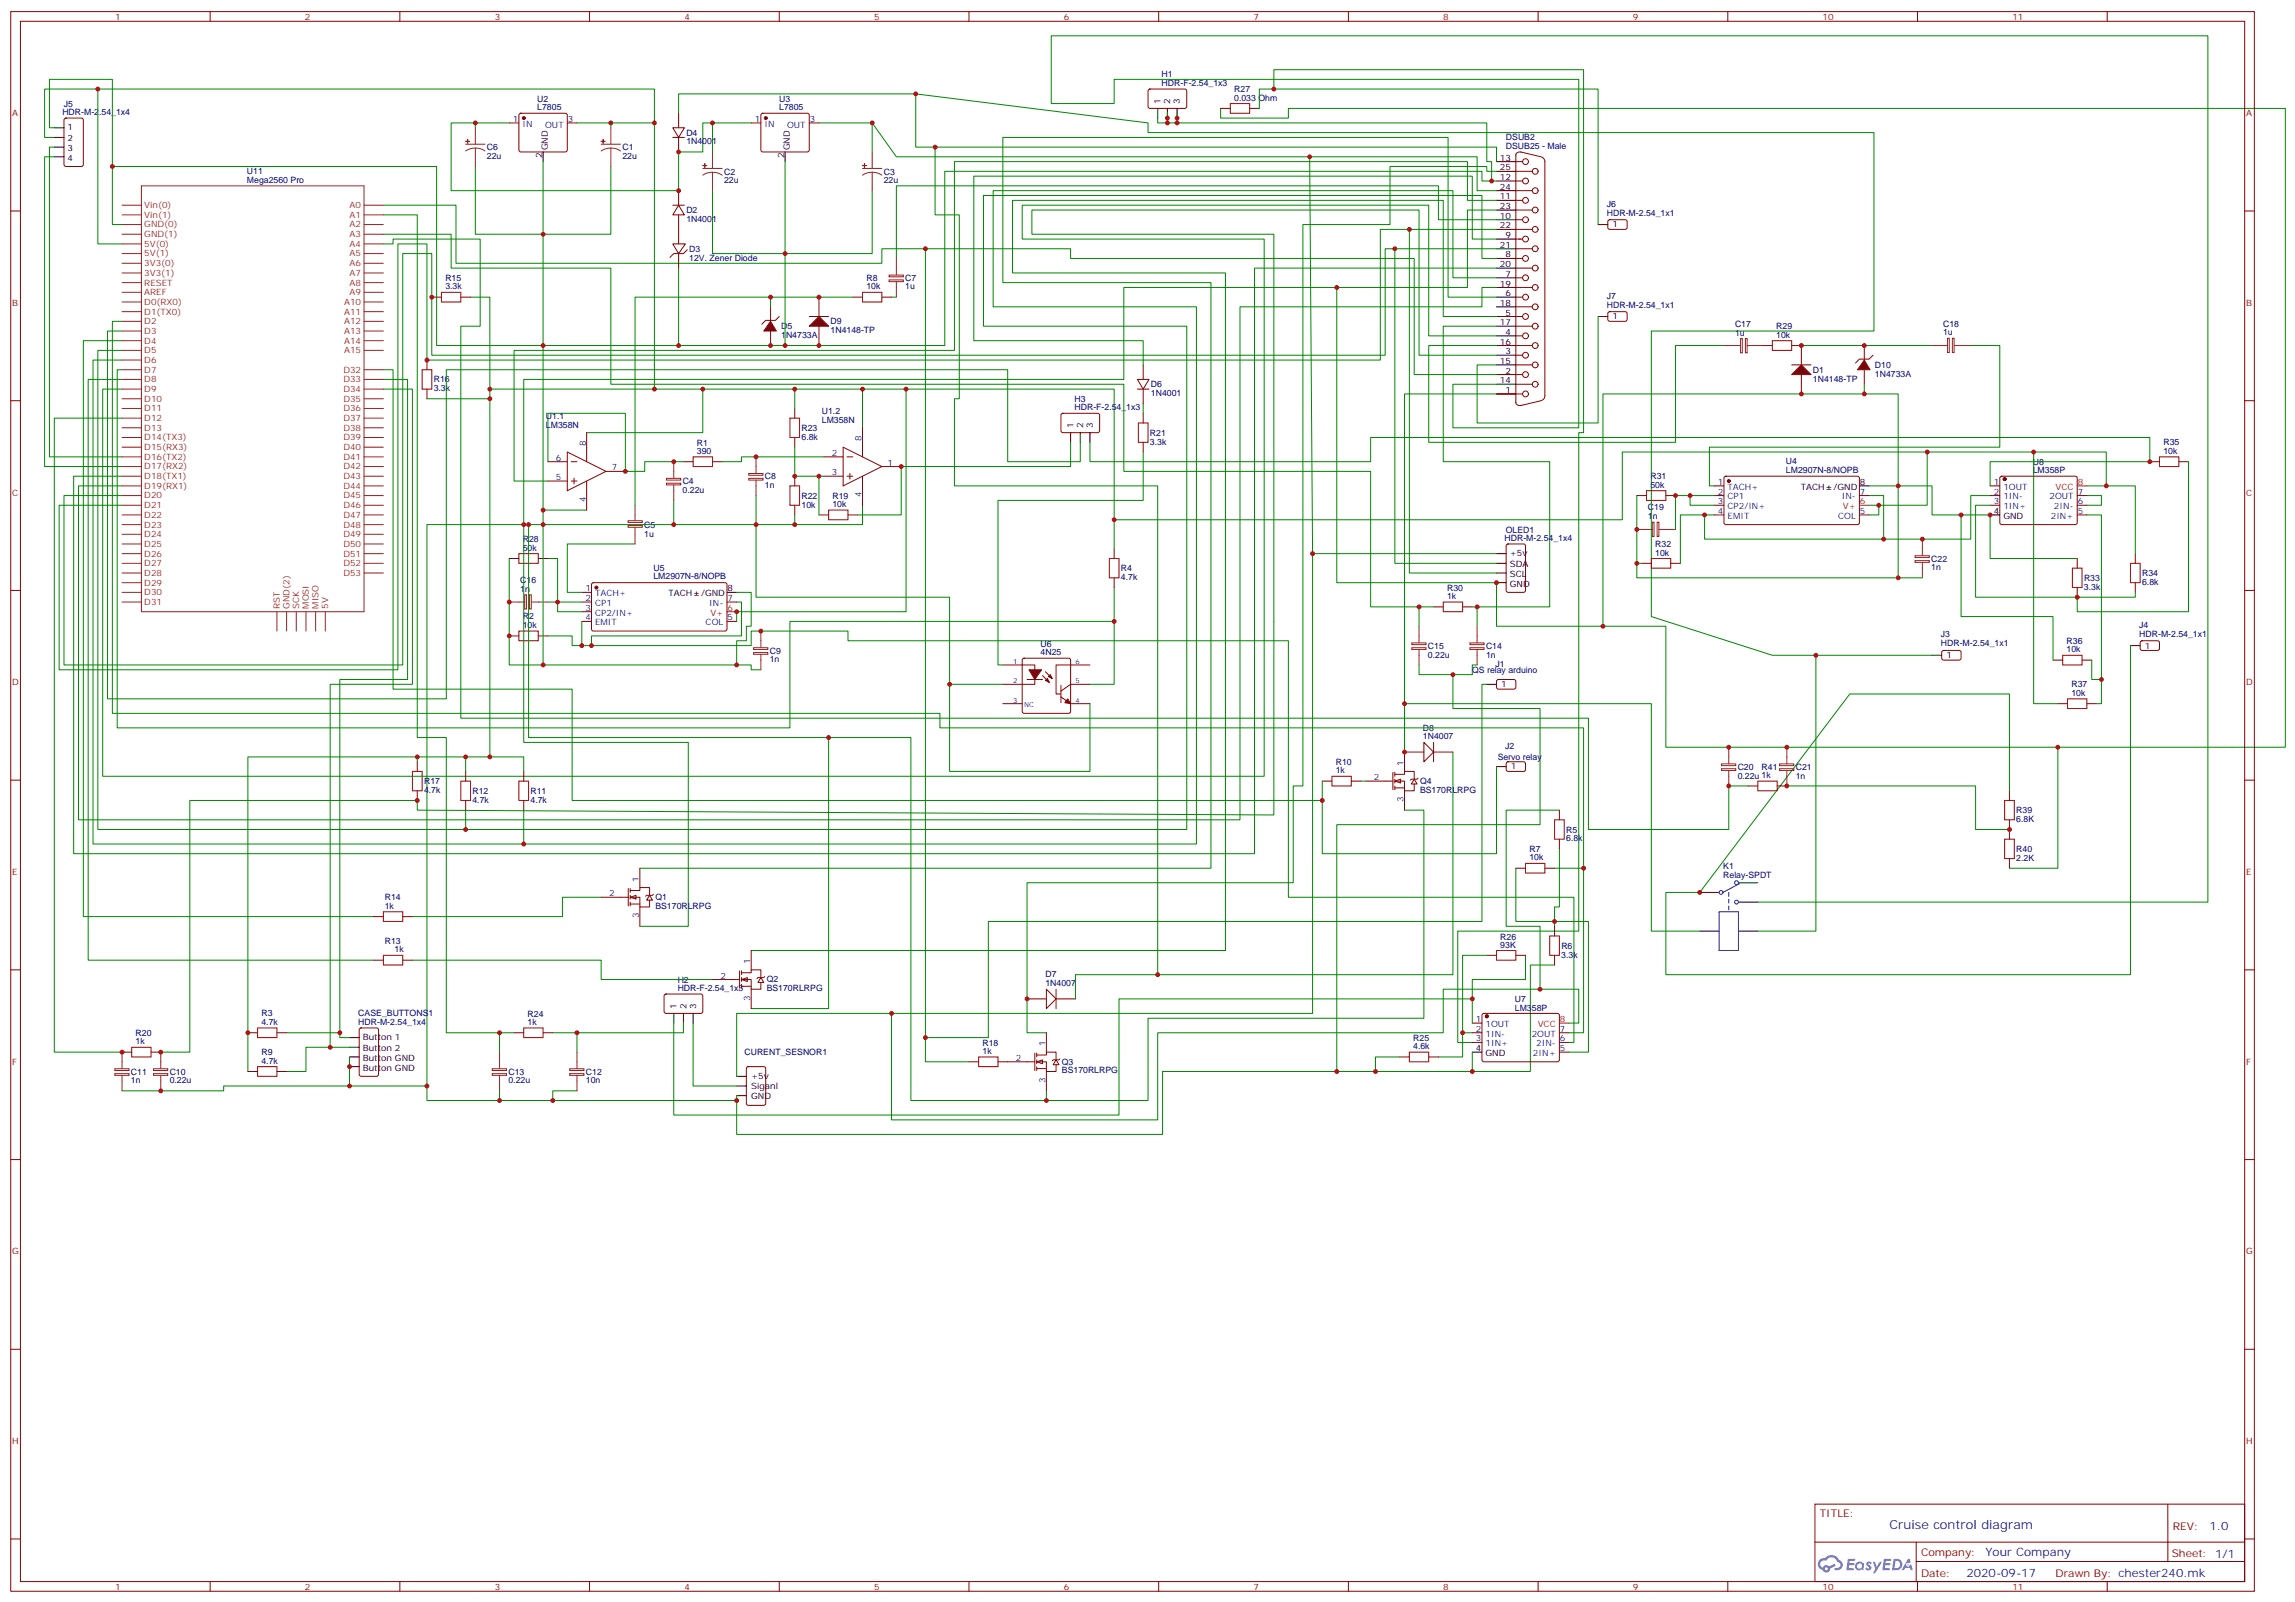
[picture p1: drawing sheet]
<svg xmlns="http://www.w3.org/2000/svg" width="836mm" height="584mm" viewBox="0 0 836 584" stroke-linecap="round" stroke-linejoin="round" font-family="sans-serif">
<defs><g id="words">
<text font-size="4.6" fill="#00f" x="688.7" y="557.4">Cruise control diagram</text>
<g font-size="4.2" fill="#00f">
<text x="805.3" y="557.5">1.0</text>
<text x="723.7" y="567">Your Company</text>
<text x="716.7" y="574.8">2020-09-17</text>
</g>
<g font-size="3.9" fill="#800">
<text x="663.3" y="552.8">TITLE:</text>
<text x="791.9" y="557.5">REV:</text>
<text x="700.2" y="567">Company:</text>
<text x="791.5" y="567.6">Sheet: 1/1</text>
<text x="700.2" y="574.7">Date:</text>
<text x="749.2" y="574.8">Drawn By: chester240.mk</text>
</g>
<g font-size="3.2" fill="#800">
<text x="42" y="7.2">1</text>
<text x="111.2" y="7.2">2</text>
<text x="180.3" y="7.2">3</text>
<text x="249.4" y="7.2">4</text>
<text x="318.6" y="7.2">5</text>
<text x="387.7" y="7.2">6</text>
<text x="456.9" y="7.2">7</text>
<text x="526" y="7.2">8</text>
<text x="595.2" y="7.2">9</text>
<text x="664.3" y="7.2">10</text>
<text x="733.5" y="7.2">11</text>
<text x="4.4" y="42.3">A</text>
<text x="818.7" y="42.3">A</text>
<text x="4.4" y="111.5">B</text>
<text x="818.7" y="111.5">B</text>
<text x="4.4" y="180.6">C</text>
<text x="818.7" y="180.6">C</text>
<text x="4.4" y="249.8">D</text>
<text x="818.7" y="249.8">D</text>
<text x="4.4" y="318.9">E</text>
<text x="818.7" y="318.9">E</text>
<text x="4.4" y="388.1">F</text>
<text x="818.7" y="388.1">F</text>
<text x="4.4" y="457.2">G</text>
<text x="818.7" y="457.2">G</text>
<text x="4.4" y="526.3">H</text>
<text x="818.7" y="526.3">H</text>
<text x="42" y="579.4">1</text>
<text x="111.2" y="579.4">2</text>
<text x="180.3" y="579.4">3</text>
<text x="249.4" y="579.4">4</text>
<text x="318.6" y="579.4">5</text>
<text x="387.7" y="579.4">6</text>
<text x="456.9" y="579.4">7</text>
<text x="526" y="579.4">8</text>
<text x="595.2" y="579.4">9</text>
<text x="664.3" y="579.4">10</text>
<text x="733.5" y="579.4">11</text>
</g>
<g font-size="3.2" fill="#000080">
<text x="423.4" y="28.2">H1</text>
<text x="423.4" y="31.4">HDR-F-2.54_1x3</text>
<text x="449.8" y="33.5">R27</text>
<text x="22.7" y="42">HDR-M-2.54_1x4</text>
<text x="23.2" y="39">J5</text>
<text x="195.8" y="40.2">L7805</text>
<text x="195.8" y="37">U2</text>
<text x="284" y="40.2">L7805</text>
<text x="284" y="37">U3</text>
<text x="449.8" y="36.7">0.033 Ohm</text>
<text x="250.2" y="52.6">1N4001</text>
<text x="250.2" y="49.4">D4</text>
<text x="548.9" y="51.2">DSUB2</text>
<text x="177.5" y="57.9">22u</text>
<text x="177.5" y="54.8">C6</text>
<text x="226.9" y="57.9">22u</text>
<text x="226.9" y="54.8">C1</text>
<text x="548.9" y="54.3">DSUB25 - Male</text>
<text x="90" y="63.5">U11</text>
<text x="263.9" y="63.6">C2</text>
<text x="322.1" y="63.6">C3</text>
<text x="90" y="66.7">Mega2560 Pro</text>
<text x="263.9" y="66.7">22u</text>
<text x="322.1" y="66.7">22u</text>
<text x="250.2" y="77.8">D2</text>
<text x="585.7" y="75.3">J6</text>
<text x="250.2" y="80.8">1N4001</text>
<text x="585.7" y="78.6">HDR-M-2.54_1x1</text>
<text x="251.2" y="94.9">12V. Zener Diode</text>
<text x="251.2" y="91.9">D3</text>
<text x="162.3" y="105.5">3.3k</text>
<text x="162.3" y="102.3">R15</text>
<text x="315.8" y="105.5">10k</text>
<text x="315.8" y="102.3">R8</text>
<text x="330" y="105.5">1u</text>
<text x="330" y="102.3">C7</text>
<text x="585.7" y="112.1">HDR-M-2.54_1x1</text>
<text x="585.7" y="108.9">J7</text>
<text x="302.7" y="118.3">D9</text>
<text x="632.4" y="119.2">C17</text>
<text x="647.4" y="119.9">R29</text>
<text x="708.2" y="119.1">C18</text>
<text x="284.7" y="123.2">1N4733A</text>
<text x="284.7" y="120">D5</text>
<text x="302.7" y="121.5">1N4148-TP</text>
<text x="632.4" y="122.3">1u</text>
<text x="647.4" y="123.1">10k</text>
<text x="708.2" y="122.2">1u</text>
<text x="660.8" y="135.9">D1</text>
<text x="683.4" y="137.4">1N4733A</text>
<text x="683.4" y="134.1">D10</text>
<text x="158.1" y="142.5">3.3k</text>
<text x="158.1" y="139.3">R16</text>
<text x="419.5" y="141.1">D6</text>
<text x="660.8" y="139.1">1N4148-TP</text>
<text x="391.6" y="149.6">HDR-F-2.54_1x3</text>
<text x="391.6" y="146.4">H3</text>
<text x="419.5" y="144.3">1N4001</text>
<text x="199" y="155.9">LM358N</text>
<text x="199" y="152.8">U1.1</text>
<text x="299.5" y="154.2">LM358N</text>
<text x="299.5" y="151">U1.2</text>
<text x="292.1" y="160.3">6.8k</text>
<text x="292.1" y="157.1">R23</text>
<text x="419.1" y="158.8">R21</text>
<text x="254" y="165.5">390</text>
<text x="254" y="162.5">R1</text>
<text x="419.1" y="162">3.3k</text>
<text x="788.5" y="165.5">10k</text>
<text x="788.5" y="162.2">R35</text>
<text x="650.9" y="172.4">LM2907N-8/NOPB</text>
<text x="650.9" y="169.2">U4</text>
<text x="740.9" y="172.5">LM358P</text>
<text x="740.9" y="169.3">U8</text>
<text x="248.8" y="179.7">0.22u</text>
<text x="248.8" y="176.5">C4</text>
<text x="278.8" y="177.9">1n</text>
<text x="278.8" y="174.7">C8</text>
<text x="601.5" y="177.8">50k</text>
<text x="601.5" y="174.6">R31</text>
<text x="292.1" y="185">10k</text>
<text x="292.1" y="181.8">R22</text>
<text x="303.4" y="184.9">10k</text>
<text x="303.4" y="181.9">R19</text>
<text x="600.6" y="189.3">1n</text>
<text x="600.6" y="186">C19</text>
<text x="190.5" y="197.6">R28</text>
<text x="234.8" y="195.6">1u</text>
<text x="234.8" y="192.3">C5</text>
<text x="548.4" y="197.2">HDR-M-2.54_1x4</text>
<text x="548.8" y="194.3">OLED1</text>
<text x="190.5" y="200.7">50k</text>
<text x="603.3" y="202.5">10k</text>
<text x="603.3" y="199.3">R32</text>
<text x="238.2" y="208">U5</text>
<text x="408.6" y="208.3">R4</text>
<text x="703.9" y="207.9">1n</text>
<text x="703.9" y="204.7">C22</text>
<text x="780.7" y="210">R34</text>
<text x="189.6" y="215.7">1n</text>
<text x="189.6" y="212.5">C16</text>
<text x="238.2" y="211.2">LM2907N-8/NOPB</text>
<text x="408.6" y="211.4">4.7k</text>
<text x="527.4" y="215.4">R30</text>
<text x="759.6" y="215">3.3k</text>
<text x="759.6" y="211.7">R33</text>
<text x="780.7" y="213.2">6.8k</text>
<text x="527.4" y="218.4">1k</text>
<text x="190.5" y="225.8">R2</text>
<text x="190.5" y="229">10k</text>
<text x="707.4" y="232.3">J3</text>
<text x="779.7" y="232">HDR-M-2.54_1x1</text>
<text x="779.7" y="228.8">J4</text>
<text x="280.6" y="238.2">C9</text>
<text x="379.3" y="238.8">4N25</text>
<text x="379.3" y="235.8">U6</text>
<text x="520.5" y="239.7">0.22u</text>
<text x="520.5" y="236.4">C15</text>
<text x="541.6" y="239.7">1n</text>
<text x="541.6" y="236.4">C14</text>
<text x="707.4" y="235.6">HDR-M-2.54_1x1</text>
<text x="753.2" y="237.8">10k</text>
<text x="753.2" y="234.6">R36</text>
<text x="280.6" y="241.4">1n</text>
<text x="536.6" y="245.3">QS relay arduino</text>
<text x="545.1" y="243.1">J1</text>
<text x="755" y="250.4">R37</text>
<text x="755" y="253.6">10k</text>
<text x="518.6" y="269.5">1N4007</text>
<text x="518.6" y="266.3">D8</text>
<text x="548.6" y="273">J2</text>
<text x="486.9" y="281.9">1k</text>
<text x="486.9" y="278.9">R10</text>
<text x="545.9" y="277">Servo relay</text>
<text x="633.3" y="280.5">C20</text>
<text x="642.1" y="280.7">R41</text>
<text x="654.5" y="280.5">C21</text>
<text x="154.6" y="285.9">R17</text>
<text x="517.6" y="285.7">Q4</text>
<text x="633.3" y="283.8">0.22u 1k</text>
<text x="654.5" y="283.8">1n</text>
<text x="154.6" y="289">4.7k</text>
<text x="172.2" y="292.5">4.7k</text>
<text x="172.2" y="289.4">R12</text>
<text x="193.4" y="292.5">4.7k</text>
<text x="193.4" y="289.4">R11</text>
<text x="517.6" y="288.9">BS170RLRPG</text>
<text x="734.9" y="299.6">6.8K</text>
<text x="734.9" y="296.5">R39</text>
<text x="570.8" y="303.5">R5</text>
<text x="557.4" y="310.4">R7</text>
<text x="570.8" y="306.7">6.8k</text>
<text x="734.9" y="310.6">R40</text>
<text x="557.4" y="313.6">10k</text>
<text x="628.1" y="316.8">K1</text>
<text x="734.9" y="313.7">2.2K</text>
<text x="628.1" y="320">Relay-SPDT</text>
<text x="140.2" y="328.1">R14</text>
<text x="238.9" y="328.1">Q1</text>
<text x="140.2" y="331.3">1k</text>
<text x="238.9" y="331.3">BS170RLRPG</text>
<text x="140.2" y="344">R13</text>
<text x="143.8" y="347.1">1k</text>
<text x="546.8" y="345.4">93K</text>
<text x="546.8" y="342.4">R26</text>
<text x="569.1" y="345.8">R6</text>
<text x="569.1" y="349">3.3k</text>
<text x="247" y="358.1">H2</text>
<text x="279.4" y="358.1">Q2</text>
<text x="381" y="359.5">1N4007</text>
<text x="381" y="356.3">D7</text>
<text x="247" y="361.2">HDR-F-2.54_1x3</text>
<text x="279.4" y="361.2">BS170RLRPG</text>
<text x="552.1" y="365.1">U7</text>
<text x="95.3" y="370.4">R3</text>
<text x="130.6" y="370.4">CASE_BUTTONS1</text>
<text x="192.3" y="370.7">R24</text>
<text x="552.1" y="368.3">LM358P</text>
<text x="49.4" y="377.7">R20</text>
<text x="95.3" y="373.6">4.7k</text>
<text x="130.6" y="373.6">HDR-M-2.54_1x4</text>
<text x="192.3" y="373.6">1k</text>
<text x="49.4" y="380.6">1k</text>
<text x="358.1" y="381.2">R18</text>
<text x="515.1" y="382.4">4.6k</text>
<text x="515.1" y="379.5">R25</text>
<text x="95.3" y="387.7">4.7k</text>
<text x="95.3" y="384.5">R9</text>
<text x="271.3" y="384.5">CURENT_SESNOR1</text>
<text x="358.1" y="384.2">1k</text>
<text x="387" y="388.1">Q3</text>
<text x="47.7" y="394.9">1n</text>
<text x="47.7" y="391.7">C11</text>
<text x="61.8" y="394.9">0.22u</text>
<text x="61.8" y="391.7">C10</text>
<text x="185.3" y="394.9">0.22u</text>
<text x="185.3" y="391.7">C13</text>
<text x="213.5" y="394.9">10n</text>
<text x="213.5" y="391.7">C12</text>
<text x="387" y="391.2">BS170RLRPG</text>
</g>
<g font-size="3.2">
<text x="423" y="37.7" transform="rotate(-90 423 37.7)">1</text>
<text x="426.5" y="37.7" transform="rotate(-90 426.5 37.7)">2</text>
<text x="430.1" y="37.7" transform="rotate(-90 430.1 37.7)">3</text>
<text x="24.6" y="47.3">1</text>
<text x="24.6" y="51.5">2</text>
<text x="24.6" y="55">3</text>
<text x="24.6" y="58.6">4</text>
<text x="197.6" y="57.6" transform="rotate(-90 197.6 57.6)">2</text>
<text x="199.7" y="54.8" transform="rotate(-90 199.7 54.8)">GND</text>
<text x="285.8" y="57.6" transform="rotate(-90 285.8 57.6)">2</text>
<text x="287.9" y="54.8" transform="rotate(-90 287.9 54.8)">GND</text>
<text x="546.7" y="58.6">13</text>
<text x="546.7" y="65.6">12</text>
<text x="546.7" y="62.1">25</text>
<text x="546.7" y="69.1">24</text>
<text x="546.7" y="72.7">11</text>
<text x="546.7" y="76.2">23</text>
<text x="546.7" y="79.7">10</text>
<text x="546.7" y="83.3">22</text>
<text x="587.8" y="82.9">1</text>
<text x="548.7" y="86.8">9</text>
<text x="546.7" y="90.3">21</text>
<text x="548.7" y="93.8">8</text>
<text x="546.7" y="97.4">20</text>
<text x="548.7" y="100.9">7</text>
<text x="546.7" y="104.4">19</text>
<text x="548.7" y="107.9">6</text>
<text x="546.7" y="111.5">18</text>
<text x="546.7" y="118.5">17</text>
<text x="548.7" y="115">5</text>
<text x="587.8" y="116.4">1</text>
<text x="546.7" y="125.6">16</text>
<text x="548.7" y="122.1">4</text>
<text x="548.7" y="129.1">3</text>
<text x="546.7" y="132.6">15</text>
<text x="548.7" y="136.2">2</text>
<text x="546.7" y="139.7">14</text>
<text x="548.7" y="143.2">1</text>
<text x="391.3" y="155.9" transform="rotate(-90 391.3 155.9)">1</text>
<text x="394.8" y="155.9" transform="rotate(-90 394.8 155.9)">2</text>
<text x="398.3" y="155.9" transform="rotate(-90 398.3 155.9)">3</text>
<text x="656.4" y="178.5">TACH</text>
<text x="668.3" y="178.5">/GND</text>
<text x="677.9" y="176.7">8</text>
<text x="726.7" y="187.3">4</text>
<text x="730.2" y="189.1">GND</text>
<text x="550.3" y="202.5">+5v</text>
<text x="550.3" y="206.7">SDA</text>
<text x="265.1" y="215.5">8</text>
<text x="550.3" y="210.3">SCL</text>
<text x="550.3" y="213.8">GND</text>
<text x="243.6" y="217.3">TACH</text>
<text x="255.5" y="217.3">/GND</text>
<text x="709.5" y="239.9">1</text>
<text x="781.8" y="236.4">1</text>
<text x="547.2" y="250.5">1</text>
<text x="550.7" y="280.5">1</text>
<text x="246.6" y="367.6" transform="rotate(-90 246.6 367.6)">1</text>
<text x="250.2" y="367.6" transform="rotate(-90 250.2 367.6)">2</text>
<text x="253.7" y="367.6" transform="rotate(-90 253.7 367.6)">3</text>
<text x="132.2" y="378.9">Button 1</text>
<text x="132.2" y="383.1">Button 2</text>
<text x="537.9" y="383.1">4</text>
<text x="132.2" y="386.6">Button GND</text>
<text x="541.4" y="384.9">GND</text>
<text x="132.2" y="390.2">Button GND</text>
<text x="273.8" y="393.3">+5v</text>
<text x="273.8" y="400.4">GND</text>
<text x="273.8" y="396.9">Siganl</text>
</g>
<g font-size="3.2" fill="#00f">
<text x="186.9" y="44.4">1</text>
<text x="190.4" y="46.2">IN</text>
<text x="198.7" y="46.6">OUT</text>
<text x="206.9" y="44.4">3</text>
<text x="275.1" y="44.4">1</text>
<text x="278.6" y="46.2">IN</text>
<text x="286.9" y="46.6">OUT</text>
<text x="295.1" y="44.4">3</text>
<text x="314" y="160.9" transform="rotate(-90 314 160.9)">8</text>
<text x="202.6" y="167.9">6</text>
<text x="213.5" y="162.6" transform="rotate(-90 213.5 162.6)">8</text>
<text x="303.2" y="166.2">2</text>
<text x="223" y="171.4">7</text>
<text x="303.2" y="173.2">3</text>
<text x="323.5" y="169.7">1</text>
<text x="202.6" y="175">5</text>
<text x="626.1" y="176.7">1</text>
<text x="629.6" y="178.5">TACH+</text>
<text x="726.7" y="176.7">1</text>
<text x="730.2" y="178.5">1OUT</text>
<text x="213.5" y="183" transform="rotate(-90 213.5 183)">4</text>
<text x="314" y="181.2" transform="rotate(-90 314 181.2)">4</text>
<text x="626.1" y="180.3">2</text>
<text x="626.1" y="183.8">3</text>
<text x="629.6" y="182">CP1</text>
<text x="629.6" y="185.6">CP2/IN+</text>
<text x="671.3" y="182">IN-</text>
<text x="677.9" y="180.3">7</text>
<text x="726.7" y="180.3">2</text>
<text x="726.7" y="183.8">3</text>
<text x="730.2" y="182">1IN-</text>
<text x="730.2" y="185.6">1IN+</text>
<text x="747" y="182">2OUT</text>
<text x="748.6" y="185.6">2IN-</text>
<text x="757.3" y="183.8">6</text>
<text x="757.3" y="180.3">7</text>
<text x="626.1" y="187.3">4</text>
<text x="629.6" y="189.1">EMIT</text>
<text x="669.9" y="189.1">COL</text>
<text x="677.9" y="187.3">5</text>
<text x="747.5" y="189.1">2IN+</text>
<text x="757.3" y="187.3">5</text>
<text x="213.4" y="215.5">1</text>
<text x="213.4" y="219.1">2</text>
<text x="216.9" y="217.3">TACH+</text>
<text x="216.9" y="220.8">CP1</text>
<text x="258.5" y="220.8">IN-</text>
<text x="265.1" y="219.1">7</text>
<text x="213.4" y="222.6">3</text>
<text x="213.4" y="226.1">4</text>
<text x="216.9" y="224.4">CP2/IN+</text>
<text x="216.9" y="227.9">EMIT</text>
<text x="257.2" y="227.9">COL</text>
<text x="265.1" y="226.1">5</text>
<text x="511.6" y="279" transform="rotate(-90 511.6 279)">1</text>
<text x="500.7" y="284.3">2</text>
<text x="511.6" y="292.4" transform="rotate(-90 511.6 292.4)">3</text>
<text x="232.9" y="321.4" transform="rotate(-90 232.9 321.4)">1</text>
<text x="222" y="326.7">2</text>
<text x="232.9" y="334.7" transform="rotate(-90 232.9 334.7)">3</text>
<text x="273.4" y="351.4" transform="rotate(-90 273.4 351.4)">1</text>
<text x="262.6" y="356.7">2</text>
<text x="273.4" y="364.7" transform="rotate(-90 273.4 364.7)">3</text>
<text x="537.9" y="372.5">1</text>
<text x="537.9" y="376.1">2</text>
<text x="541.4" y="374.3">1OUT</text>
<text x="541.4" y="377.8">1IN-</text>
<text x="558.3" y="377.8">2OUT</text>
<text x="568.5" y="376.1">7</text>
<text x="381" y="381.4" transform="rotate(-90 381 381.4)">1</text>
<text x="537.9" y="379.6">3</text>
<text x="541.4" y="381.4">1IN+</text>
<text x="559.9" y="381.4">2IN-</text>
<text x="568.5" y="383.1">5</text>
<text x="568.5" y="379.6">6</text>
<text x="370.2" y="386.6">2</text>
<text x="558.7" y="384.9">2IN+</text>
<text x="381" y="394.7" transform="rotate(-90 381 394.7)">3</text>
</g>
<g font-size="3.2" fill="#8d2323">
<text x="52.6" y="75.8">Vin(0)</text>
<text x="127.4" y="75.8">A0</text>
<text x="52.6" y="82.9">GND(0)</text>
<text x="52.6" y="79.4">Vin(1)</text>
<text x="127.4" y="79.4">A1</text>
<text x="127.4" y="82.9">A2</text>
<text x="52.6" y="86.4">GND(1)</text>
<text x="52.6" y="90">5V(0)</text>
<text x="127.4" y="90">A4</text>
<text x="127.4" y="86.4">A3</text>
<text x="52.6" y="93.5">5V(1)</text>
<text x="127.4" y="93.5">A5</text>
<text x="52.6" y="97">3V3(0)</text>
<text x="52.6" y="100.5">3V3(1)</text>
<text x="127.4" y="100.5">A7</text>
<text x="127.4" y="97">A6</text>
<text x="52.6" y="104.1">RESET</text>
<text x="52.6" y="107.6">AREF</text>
<text x="127.4" y="104.1">A8</text>
<text x="127.4" y="107.6">A9</text>
<text x="52.6" y="111.1">D0(RX0)</text>
<text x="125.4" y="111.1">A10</text>
<text x="52.6" y="114.7">D1(TX0)</text>
<text x="52.6" y="118.2">D2</text>
<text x="125.4" y="114.7">A11</text>
<text x="125.4" y="118.2">A12</text>
<text x="52.6" y="125.2">D4</text>
<text x="52.6" y="121.7">D3</text>
<text x="125.4" y="125.2">A14</text>
<text x="125.4" y="121.7">A13</text>
<text x="52.6" y="128.8">D5</text>
<text x="125.4" y="128.8">A15</text>
<text x="52.6" y="132.3">D6</text>
<text x="52.6" y="135.8">D7</text>
<text x="125.1" y="135.8">D32</text>
<text x="52.6" y="142.9">D9</text>
<text x="52.6" y="139.3">D8</text>
<text x="125.1" y="142.9">D34</text>
<text x="125.1" y="139.3">D33</text>
<text x="52.6" y="146.4">D10</text>
<text x="52.6" y="149.9">D11</text>
<text x="125.1" y="149.9">D36</text>
<text x="125.1" y="146.4">D35</text>
<text x="52.6" y="153.5">D12</text>
<text x="125.1" y="153.5">D37</text>
<text x="52.6" y="157">D13</text>
<text x="52.6" y="160.5">D14(TX3)</text>
<text x="125.1" y="160.5">D39</text>
<text x="125.1" y="157">D38</text>
<text x="52.6" y="167.6">D16(TX2)</text>
<text x="52.6" y="164">D15(RX3)</text>
<text x="125.1" y="164">D40</text>
<text x="125.1" y="167.6">D41</text>
<text x="52.6" y="171.1">D17(RX2)</text>
<text x="125.1" y="171.1">D42</text>
<text x="52.6" y="174.6">D18(TX1)</text>
<text x="52.6" y="178.2">D19(RX1)</text>
<text x="125.1" y="174.6">D43</text>
<text x="125.1" y="178.2">D44</text>
<text x="52.6" y="185.2">D21</text>
<text x="52.6" y="181.7">D20</text>
<text x="125.1" y="185.2">D46</text>
<text x="125.1" y="181.7">D45</text>
<text x="52.6" y="188.7">D22</text>
<text x="125.1" y="188.7">D47</text>
<text x="52.6" y="195.8">D24</text>
<text x="52.6" y="192.3">D23</text>
<text x="125.1" y="192.3">D48</text>
<text x="125.1" y="195.8">D49</text>
<text x="52.6" y="202.8">D26</text>
<text x="52.6" y="199.3">D25</text>
<text x="125.1" y="202.8">D51</text>
<text x="125.1" y="199.3">D50</text>
<text x="52.6" y="206.4">D27</text>
<text x="52.6" y="209.9">D28</text>
<text x="125.1" y="206.4">D52</text>
<text x="125.1" y="209.9">D53</text>
<text x="52.6" y="213.4">D29</text>
<text x="52.6" y="217">D30</text>
<text x="52.6" y="220.5">D31</text>
<text x="102" y="221.9" transform="rotate(-90 102 221.9)">RST</text>
<text x="105.5" y="221.9" transform="rotate(-90 105.5 221.9)">GND(2)</text>
<text x="109" y="221.9" transform="rotate(-90 109 221.9)">SCK</text>
<text x="112.6" y="221.9" transform="rotate(-90 112.6 221.9)">MOSI</text>
<text x="116.1" y="221.9" transform="rotate(-90 116.1 221.9)">MISO</text>
<text x="119.6" y="221.9" transform="rotate(-90 119.6 221.9)">5V</text>
</g>
<g font-size="3.2" fill="#f00">
<text x="749.2" y="178.5">VCC</text>
<text x="757.3" y="176.7">8</text>
<text x="671.7" y="185.6">V+</text>
<text x="677.9" y="183.8">6</text>
<text x="258.9" y="224.4">V+</text>
<text x="265.1" y="222.6">6</text>
<text x="560.5" y="374.3">VCC</text>
<text x="568.5" y="372.5">8</text>
</g>
<g font-size="2.5" fill="#00f">
<text x="369.2" y="242">1</text>
<text x="392" y="242">6</text>
<text x="369.2" y="249.1">2</text>
<text x="392" y="249.1">5</text>
<text x="369.2" y="256.1">3</text>
<text x="373.3" y="257.5">NC</text>
<text x="392" y="256.1">4</text>
</g>
</g></defs>
<g fill="none" stroke="#008700" stroke-width=".36">
<path d="M35.7 32.5h-19.4v17.6h3.5M333.8 34.2l84.6 10.6v3.5h264.6v72.3h-81.1v104.1l44.1 14.1h15.8v100.6h-21.1M444.9 39.5v3.5h24.7v-3.5h363.3v232.8h-225.7v-44.1h-61.8v-15.8h-58.2v-107.6M459 39.5v-7h123.5v49.3M464.3 32.5v-7.1h112.9v132.3h-1.8v181.7h-44.1v40.5h5.3M19.8 46.6h-1.8v-17.7h23v31.8M19.8 53.6h-1.8v112.9h26.5M19.8 57.1h-3.5v112.9h28.2M422 43v1.8h3.5M425.5 41.3v3.5h116.4v14.1h1.8v7.1M429 41.3v3.5M139.7 78.3h12.4v190.5h10.6v107.6h24.7"/>
<path d="M545.4 62.4h-3.5v-1.7h-35.3v21.1h-31.7v204.7h-3.6v35.2h-97v54.7h7.1M139.7 85.4h24.7v12.3h58.2v42.4h187v31.7h90v49.4h17.6M508.4 90.7v114.6h37M513.7 83.6v125.2h31.7M280.8 108.3v3.5M545.4 118.9h-19.4v49.4h38.8v52.9h-26.4M139.7 138.3h8.9v109.3h-24.7v130.6h3.5M139.7 134.8h3.6v116.4h65.2v40.5h273.4v-7M44.5 152.4h-24.7v231.1h24.7M139.7 141.8h10.6v107.6h-30v132.3h7.1M330.2 141.8v81.2h-61.7v3.5M545.4 140.1h-15.8v15.8h45.8v-127h-169.3v8.8h-22.9v-24.6h421.5v315.7h-164"/>
<path d="M545.4 143.6h-33.5v130.5M190.9 191.2h-35.3v204.6h-28.2v-10.6M231.5 198.3h-24.7v17.6h5.3M185.6 203.6v38.8h12.3M199.7 219.4h3.5v3.6h8.9M199.7 203.6h3.5v15.8h8.9M268.5 219.4h1.8v12.4h-54.7v3.5M268.5 215.9h5.3v12.3h-1.8v5.3h-3.5v8.9M545.4 201.8h-67v167.6h-209.9v22.9M199.7 231.8h8.8v3.5h3.6M212.1 226.5v8.8h61.7v-5.3h35.3v3.5h160.5v93.5h104.1v52.9h-1.8M464.3 226.5v70.5l-312.2-1.7v-3.6h-82.9v91.8h-10.6"/>
<path d="M522.5 221.2h-5.3v7M536.6 221.2h1.8v7M776.5 235.3v119.9h-169.3v-29.9h12.3M517.2 242.4v3.5h19.4v-3.5h1.8M529.6 245.9v12.3h31.7v42.4h-74.1v89.9M541.9 249.4h-1.8v86.4h-179.9v42.4h-22.9M152.1 275.9h-61.8v114.6M529.6 274.1v81.1h-107.6M545.4 279.4v31.7h-63.5v-19.4M496 284.7h1.8M511.9 295.3h7.1v75.8h-100.6v30h-37M568.4 295.3h-19.4v42.3h12.3v22.9"/>
<path d="M552.5 316.4v19.4h26.4v47.7h-7M566.6 316.4h10.6M568.4 309.4v21.2h-1.8v7M541.9 348.2h-8.8v28.2M556 348.2v8.8h-19.4v15.9M566.6 351.7h-8.8v38.8h-21.2M104.5 376.4h19.4M182.1 376.4v7.1M210.3 376.4v7.1M249.1 372.9v3.5h-47.6M252.6 372.9v22.9h15.9M324.9 369.4v38.8h97.1v-31.8h104v-15.9h49.4v12.4h-3.5"/>
<path d="M536.6 364.1h-128.8v42.3h-162.2v-33.5M536.6 376.4h-3.5v8.8h-8.8M120.3 381.7h-8.8v8.8h-7M127.4 395.8h-45.9v1.8h-37M155.6 395.8v5.3h112.9v-1.8M182.1 397.6v3.5M210.3 397.6h-8.8v3.5M510.2 385.2h-8.9v5.3M536.6 383.5v7h-112.9v23h-155.2v-12.4"/>
</g>
<g fill="none" stroke="#870000" stroke-width=".36">
<path d="M418.7 32.7l.4-.2h13l.4 .7v5.9l-.7 .4-12.9-.1-.5-.6v-5.6zM444.9 39.5h3.5M455.5 39.5h3.5M23.6 43.2l.4-.2h5.7l.6 .5 .1 16.5-.5 .6-5.9 .1-.6-.5-.1-16.5zM552.5 58.9h2.5M552.5 56.4v90.4M554.2 55.4l7.5 1.7M554.4 55.5a1.31 1.31 0 0 0-1.9 1.1M561.8 57.2l1 .8 .3 .9v85.4l-.3 .9-1 .8M552.5 66h2.5M552.5 73h2.5M552.5 62.4h6"/>
<path d="M552.5 69.5h6M552.5 76.6h6M552.5 80.1h2.5M552.5 87.1h2.5M552.5 83.6h6M552.5 94.2h2.5M552.5 90.7h6M552.5 97.7h6M280.8 111.8v5.3M284 115.4l-1.4 1.4h-3.5l-1.4 1.4M295 115.4h7M298.5 108.3v7.1"/>
<path d="M298.5 118.9v7M552.5 101.2h2.5M552.5 108.3h2.5M552.5 104.8h6M552.5 115.4h2.5M552.5 111.8h6M552.5 118.9h6M280.8 120.6v5.3M552.5 122.4h2.5M552.5 129.5h2.5M552.5 125.9h6M552.5 136.5h2.5"/>
<path d="M552.5 133h6M289.7 148.9v3.5M289.7 159.5v3.5M416.7 150.6v3.6M545.4 143.6h9.6M552.5 140.1h6M552.5 146.6a1.41 1.41 0 0 0 1.9 1.1M561.7 146l-7.5 1.8M249.1 168.3h3.5M259.7 168.3h3.5M289.7 173.6v3.5M416.7 161.2v3.5"/>
<path d="M289.7 184.1v3.6M298.5 187.7h3.5M309.1 187.7h3.5M549.2 198.5l.5-.2h5.6l.7 .4v16.5l-.4 .6-5.9 .1-.7-.5v-16.4zM185.6 203.6h3.5M196.2 203.6h3.5M212.1 215.9h3.5M212.1 219.4h3.5M215.8 212.6l.5-.2h48.2l.5 .7-.1 16.5-.6 .4-48.3-.1-.4-.6v-16.2zM265 219.4h3.5M185.6 231.8h3.5M196.2 231.8h3.5"/>
<path d="M212.1 223h3.5M212.1 226.5h3.5M265 226.5h3.5M522.5 221.2h3.5M533.1 221.2h3.5M545.7 247.9l.4-.3 6 .1 .4 .7-.1 2.3-.6 .5-5.9-.1-.5-.6v-2.1zM549.2 277.8l.5-.2 5.9 .1 .4 .6-.1 2.4-.6 .5-5.9-.1-.4-.6v-2.2zM481.9 284.7h3.6M492.5 284.7h3.5M541.9 348.2h3.5M552.5 348.2h3.5M90.3 376.4h3.6"/>
<path d="M100.9 376.4h3.6M131.2 374.9l.4-.3h5.7l.6 .5 .1 16.5-.5 .6-5.9 .1-.6-.5-.1-16.4zM187.4 376.4h3.5M197.9 376.4h3.6M242.3 362.5l.4-.2 13 .1 .5 .6-.1 5.9-.7 .5-12.9-.1-.5-.6v-5.7zM536.6 372.9h3.5M536.6 376.4h3.5M536.6 379.9h3.5M540.4 369.6l.4-.2h27.1l.5 .7-.1 16.5-.6 .4-27.1-.1-.5-.6v-16.2zM568.4 376.4h3.5M568.4 379.9h3.5M44.5 383.5h3.5"/>
<path d="M55.1 383.5h3.5M90.3 390.5h3.6M100.9 390.5h3.6M272.3 389l.4-.2h5.7l.6 .4 .1 13-.5 .6-5.9 .1-.6-.5-.1-12.9zM510.2 385.2h3.5M520.7 385.2h3.6M568.4 383.5h3.5"/>
<circle cx="556" cy="58.9" r="1.06"/>
<circle cx="556" cy="73" r="1.06"/>
<circle cx="556" cy="66" r="1.06"/>
<circle cx="559.5" cy="76.6" r="1.06"/>
<circle cx="559.5" cy="62.4" r="1.06"/>
<circle cx="559.5" cy="69.5" r="1.06"/>
<circle cx="556" cy="80.1" r="1.06"/>
<circle cx="556" cy="94.2" r="1.06"/>
<circle cx="556" cy="87.1" r="1.06"/>
<circle cx="559.5" cy="83.6" r="1.06"/>
<circle cx="559.5" cy="97.7" r="1.06"/>
<circle cx="559.5" cy="90.7" r="1.06"/>
<circle cx="556" cy="101.2" r="1.06"/>
<circle cx="556" cy="108.3" r="1.06"/>
<circle cx="556" cy="115.4" r="1.06"/>
<circle cx="559.5" cy="104.8" r="1.06"/>
<circle cx="559.5" cy="118.9" r="1.06"/>
<circle cx="559.5" cy="111.8" r="1.06"/>
<circle cx="556" cy="136.5" r="1.06"/>
<circle cx="556" cy="129.5" r="1.06"/>
<circle cx="556" cy="122.4" r="1.06"/>
<circle cx="559.5" cy="125.9" r="1.06"/>
<circle cx="559.5" cy="133" r="1.06"/>
<circle cx="556" cy="143.6" r="1.06"/>
<circle cx="559.5" cy="140.1" r="1.06"/>
</g>
<g fill="none" stroke="#000" stroke-width=".36">
<path d="M422 39.5v3.5M425.5 39.5v3.5M429 39.5v3.5M19.8 46.6h3.5M19.8 50.1h3.5M19.8 53.6h3.5M19.8 57.1h3.5M545.4 58.9h7.1M545.4 66h7.1M545.4 73h7.1M545.4 62.4h7.1M545.4 69.5h7.1"/>
<path d="M545.4 76.6h7.1M545.4 80.1h7.1M545.4 87.1h7.1M545.4 94.2h7.1M545.4 83.6h7.1M545.4 90.7h7.1M545.4 97.7h7.1M545.4 101.2h7.1M545.4 108.3h7.1M545.4 115.4h7.1M545.4 104.8h7.1M545.4 111.8h7.1"/>
<path d="M545.4 118.9h7.1M545.4 122.4h7.1M545.4 129.5h7.1M545.4 136.5h7.1M545.4 125.9h7.1M545.4 133h7.1M545.4 143.6h7.1M545.4 140.1h7.1M265 215.9h3.5M545.4 201.8h3.6M545.4 205.3h3.6M545.4 208.8h3.6"/>
<path d="M545.4 212.4h3.6M541.9 249.4h3.5M545.4 279.4h3.6M127.4 378.2h3.5M245.6 369.4v3.5M249.1 369.4v3.5M252.6 369.4v3.5M127.4 381.7h3.5M127.4 385.2h3.5M127.4 388.8h3.5M268.5 399.3h3.5M268.5 392.3h3.5"/>
<path d="M268.5 395.8h3.5M536.6 383.5h3.5"/>
</g>
<g fill="none" stroke="#a10000" stroke-width=".36">
<path d="M448.4 37.7h7.1v3.6h-7.1zM287.9 152.4h3.5v7.1h-3.5zM414.9 154.2h3.5v7h-3.5zM252.6 166.5h7.1v3.5h-7.1zM287.9 177.1h3.5v7h-3.5zM302 185.9h7.1v3.5h-7.1zM189.1 201.8h7.1v3.5h-7.1zM526 219.4h7.1v3.6h-7.1zM189.1 230h7.1v3.5h-7.1zM485.5 282.9h7v3.6h-7zM545.4 346.4h7.1v3.6h-7.1zM93.9 374.6h7v3.6h-7z"/>
<path d="M190.9 374.6h7v3.6h-7zM48 381.7h7.1v3.5h-7.1zM93.9 388.8h7v3.5h-7zM513.7 383.5h7v3.5h-7z"/>
</g>
<g fill="none" stroke="#8c2424" stroke-width=".36">
<path d="M228.9 191.6h5.2v.6h-5.2zM228.9 189.8h5.2v.6h-5.2zM231.5 184.1v5.7M231.5 192.3v6M185.6 219.4h5.6M191.2 216.8h.7v5.2h-.7zM193 216.8h.6v5.2h-.6zM193.7 219.4h6M274.7 236.1h5.2v.6h-5.2zM274.7 237.8h5.2v.7h-5.2zM277.3 230v6M277.3 238.5v5.6"/>
<path d="M514.6 234.3h5.1v.6h-5.1zM514.6 236.1h5.1v.6h-5.1zM517.2 228.2v6M517.2 236.7v5.7M535.7 234.3h5.2v.6h-5.2zM535.7 236.1h5.2v.6h-5.2zM538.4 228.2v6M538.4 236.7v5.7M41.8 389.5h5.2v.7h-5.2zM41.8 391.3h5.2v.6h-5.2zM44.5 383.5v6M44.5 391.9v5.7"/>
<path d="M56 389.5h5.1v.7h-5.1zM56 391.3h5.1v.6h-5.1zM58.6 383.5v6M58.6 391.9v5.7M179.4 389.5h5.2v.7h-5.2zM179.4 391.3h5.2v.6h-5.2zM182.1 383.5v6M182.1 391.9v5.7M207.6 389.5h5.2v.7h-5.2zM207.6 391.3h5.2v.6h-5.2zM210.3 383.5v6M210.3 391.9v5.7"/>
</g>
<g fill="#870000" stroke="#870000" stroke-width=".36">
<path d="M295 118.9l3.5-3.5 3.5 3.5z"/>
<path d="M280.8 117.1l2.2 3.5h-4.6z"/>
<circle cx="217.3" cy="214.1" r=".53"/>
<circle cx="541.9" cy="370.4" r=".53"/>
</g>
<path d="M265 223h3.5M568.4 372.9h3.5" fill="none" stroke="#f00" stroke-width=".36"/>
<g fill="#fff" stroke="#870000" stroke-width=".36">
<path d="M515.4 284l1.1 1.7h-2.1z"/>
<path d="M508.4 284.7l2.1-.7v1.4z"/>
</g>
<path d="M511.9 274.1v7.1M497.8 284.7h9.9M507.7 281.5v6.4M508.4 282.2h3.5v-1h3.5v2.8M508.4 284.7h3.5v3.5h3.5v-2.5M508.4 287.2h3.5M508.4 281.5v1.4M508.4 284v1.4M508.4 286.5v1.4M511.9 288.2v7.1M516.9 283.6l-.4 .4h-2.1l-.4 .3" fill="none" stroke="#870000" stroke-width=".36"/>
<path d="M519 270.6l3.5 3.5-3.5 3.5z" fill="#fff" stroke="#870000" stroke-width=".36"/>
<path d="M511.9 274.1h7.1M522.5 270.6v7M522.5 274.1h7.1" fill="none" stroke="#870000" stroke-width=".36"/>
<path d="M392 355.2v8.9" fill="none" stroke="#008700" stroke-width=".36"/>
<path d="M381.4 360.5l3.5 3.6-3.5 3.5z" fill="#fff" stroke="#870000" stroke-width=".36"/>
<path d="M374.3 364.1h7.1M384.9 360.5v7.1M384.9 364.1h7.1" fill="none" stroke="#870000" stroke-width=".36"/>
<path d="M340.8 53.6v24.7h8.8v67h-1.7v31.8h74.1v178.1h-30M302 268.8h30v132.3h49.4v-3.5" fill="none" stroke="#008700" stroke-width=".36"/>
<g fill="#fff" stroke="#870000" stroke-width=".36">
<path d="M384.9 386.3l1.1 1.8h-2.1z"/>
<path d="M377.9 387l2.1-.7v1.4z"/>
</g>
<g fill="none" stroke="#870000" stroke-width=".36">
<path d="M157.4 108.3h3.5M168 108.3h3.5M155.6 131.2v3.6M155.6 141.8v3.5M152.1 277.6v3.6M152.1 288.2v3.5M381.4 376.4v7.1M353.2 387h3.5M363.7 387h13.5M377.2 383.8v6.4M377.9 384.5h3.5v-1h3.5v2.8M377.9 387h3.5v3.5h3.5v-2.4"/>
<path d="M377.9 389.5h3.5M377.9 383.8v1.4M377.9 386.3v1.4M377.9 388.8v1.4M381.4 390.5v7.1M386.3 385.9l-.3 .4h-2.1l-.4 .3"/>
</g>
<path d="M160.9 106.5h7.1v3.6h-7.1zM153.8 134.8h3.6v7h-3.6zM150.3 281.2h3.5v7h-3.5zM356.7 385.2h7v3.6h-7z" fill="none" stroke="#a10000" stroke-width=".36"/>
<g fill="none" stroke="#008700" stroke-width=".36">
<path d="M317.9 44.8l8.8 12.3h211.7v12.4h7M139.7 74.8h26.5v21.2h155.2v-5.3h68.8v3.5h125.2v42.3h30M545.4 76.6h-10.6v28.2h-125.2v33.5h-218.7v52.9M337.3 90.7v296.3h15.9M545.4 83.6h-42.3v47.6h-347.5v-42.3h-10.6v155.2h-123.4v-60h22.9M545.4 90.7h-40.5v38.8h-347.5v-37.1h-10.6v150h-123.5v-61.8h21.2M545.4 97.7h-88.2v213.4h-430.4v-137.5h17.7M171.5 108.3h7v33.5M545.4 104.8h-5.3v7h-88.2v187h-423.3v-121.7h15.9M545.4 115.4h-19.4v-42.4h-157v26.5h77.7v246.9h-172.9M545.4 108.3h-17.6v-58.2h-162.3v52.9h75.9v213.4h-208.2M545.4 129.5h-28.2v-52.9h-141.1v8.8h88.2v141.1"/>
<path d="M545.4 122.4h-24.7v-47.6h-148.1v12.3h88.2v195.8h-423.4v-141.1h7.1M155.6 145.3h22.9M192.7 191.2v77.6h109.3v98.8h-28.2M197.9 191.2h-7v79.4h60v67h-17.7M169.7 275.9h-17.6v1.7M219.1 327h-14.1v7.1h-54.7M150.3 350h68.8v7h40.6"/>
</g>
<g fill="#fff" stroke="#870000" stroke-width=".36">
<path d="M277.3 356.3l1.1 1.8h-2.1z"/>
<path d="M270.3 357l2.1-.7v1.4z"/>
</g>
<path d="M259.7 357h9.9M269.6 353.8v6.4M270.3 354.5h3.5v-1h3.5v2.8M270.3 357h3.5v3.5h3.5v-2.4M270.3 359.5h3.5M270.3 353.8v1.4M270.3 356.3v1.4M270.3 358.8v1.4M273.8 346.4v7.1M278.7 356l-.3 .3h-2.1l-.4 .4M273.8 360.5v7.1" fill="none" stroke="#870000" stroke-width=".36"/>
<g fill="#fff" stroke="#870000" stroke-width=".36">
<path d="M236.7 326.3l1.1 1.8h-2.1z"/>
<path d="M229.7 327l2.1-.7v1.4z"/>
</g>
<g fill="none" stroke="#870000" stroke-width=".36">
<path d="M3.9 4.2h817.8v575.8h-817.8zM7.4 7.8h810.7v568.6h-810.7zM76.6 4.2v3.6M145.7 4.2v3.6M214.9 4.2v3.6M284 4.2v3.6M353.2 4.2v3.6M422.3 4.2v3.6M491.5 4.2v3.6M560.6 4.2v3.6M629.7 4.2v3.6M698.9 4.2v3.6"/>
<path d="M768 4.2v3.6M185.6 44.8h3.5M189.4 41.5l.4-.2h16.3l.5 .2 .2 .5v12.7l-.3 .5-.4 .2h-16.3l-.5-.2-.2-.5v-12.7zM206.8 44.8h3.5M245.2 46.6h4.2l-2.1 3.5zM245.2 50.1h4.2M247.3 41.3v5.3M247.3 50.1v5.3M273.8 44.8h3.5M277.6 41.5l.4-.2h16.3l.5 .2 .2 .5v12.7l-.3 .5-.4 .2h-16.3l-.5-.2-.2-.5v-12.7zM295 44.8h3.5M3.9 76.9h3.5"/>
<path d="M245.2 74.8h4.2M247.3 74.8l2.1 3.5h-4.2zM247.3 69.5v5.3M247.3 78.3v10.6M818.1 76.9h3.6M245.2 88.9h4.6l-2.5 3.5zM247.3 92.4v5.3M250.5 91l-1.4 1.4h-3.5l-1.4 1.4M310.8 108.3h3.6M321.4 108.3h3.5M414.5 138.3h4.3l-2.1 3.5zM416.7 133v5.3"/>
<path d="M3.9 146h3.5M213.8 157.7v10.6M314.4 155.9v10.6M414.5 141.8h4.3M416.7 141.8v5.3M818.1 146h3.6M199.7 168.3h7.1M199.7 175.3h7.1M206.8 164.7l14.1 7.1-14.1 7.1zM208.2 168.3h2.1M208.2 175.3h2.1M209.2 174.3v2.1"/>
<path d="M213.8 175.3v10.6M220.9 171.8h7M300.2 166.5h7.1M300.2 173.6h7.1M307.3 163l14.1 7-14.1 7.1zM308.7 166.5h2.1M308.7 173.6h2.1M309.8 172.5v2.1M314.4 173.6v10.5M321.4 170h7.1M3.9 215.2h3.5M406.1 200v3.6"/>
<path d="M406.1 210.6v3.5M818.1 215.2h3.6M365.5 242.4h11.7v7h-11.7M365.5 256.5h7.1M372.8 240.1l.5-.2h16.2l.5 .2 .2 .5v18.7l-.2 .5-.5 .2h-16.2l-.5-.2-.2-.5v-18.7zM374.3 247.6h5.7M380 246.2l2.4 2.5M381 244.8l2.5 2.5M386.7 254l3.5 2.5h7.1M386.7 249.8v6.3M397.3 242.4h-12.4v10.5h1.8M397.3 249.4h-7.1l-3.5 2.5"/>
<path d="M3.9 284.3h3.5M169.7 281.2v3.5M169.7 291.7v3.6M190.9 281.2v3.5M190.9 291.7v3.6M568.4 295.3v3.5M818.1 284.3h3.6M233.2 316.4v7.1M552.5 316.4h3.5M563.1 316.4h3.5M568.4 305.9v3.5M136.2 334.1h3.5"/>
<path d="M146.8 334.1h3.5M219.1 327h9.9M229 323.8v6.4M229.7 324.6h3.5v-1.1h3.5v2.8M229.7 327h3.5v3.6h3.5v-2.5M229.7 329.5h3.5M229.7 323.8v1.5M229.7 326.3v1.4M229.7 328.8v1.4M233.2 330.6v7M238.2 326l-.4 .3h-2.1l-.4 .4M566.6 337.6v3.5"/>
<path d="M3.9 353.5h3.5M136.2 350h3.5M146.8 350h3.5M566.6 348.2v3.5M818.1 353.5h3.6M3.9 422.6h3.5M818.1 422.6h3.6M3.9 491.8h3.5M818.1 491.8h3.6M661.5 548.2h156.6v28.2h-156.6zM790.1 548.2v20.9M3.9 560.9h3.5"/>
<path d="M76.6 576.4v3.6M145.7 576.4v3.6M214.9 576.4v3.6M284 576.4v3.6M353.2 576.4v3.6M422.3 576.4v3.6M491.5 576.4v3.6M560.6 576.4v3.6M629.7 576.4v3.6M661.5 562.1h156.5M698.4 569.1h119.6M698.4 562.1v14.1"/>
<path d="M698.9 576.4v3.6M768 576.4v3.6M818.1 560.9h3.6"/>
</g>
<g fill="none" stroke="#008700" stroke-width=".36">
<path d="M173.2 44.8h-8.8v24.7h82.9v-14.1h8.9v-10.6h3.5M185.6 44.8h-12.4v1.8M197.9 58.9v67h88.2v-67M210.3 44.8h12.3v1.8M222.6 44.8h15.9v-12.3h-202.8v56.4h8.8M238.5 44.8v97h17.7v15.9h-42.4M247.3 41.3v-7.1h86.5v19.4h211.6v5.3M273.8 44.8h-14.1v10.6M298.5 44.8h19.4v10.6M173.2 60.7v24.7h49.4v-24.7M259.7 69.5v22.9h58.2v-22.9M545.4 73h-10.6v-14.1h-186.9v68.8h-160.5v47.6h12.3"/>
<path d="M545.4 66h-5.3v-3.6h-195.8v63.5h-58.2M44.5 81.8h-3.5v-21.1h118.1v65.2h38.8v60h15.9M247.3 97.7v28.2M545.4 94.2h-5.3v-22.9h-181.6v47.6h74v183.4h-262.8M545.4 87.1h-8.8v-22.9h-181.7v60h61.8v8.8M545.4 80.1h-21.1v-12.4h-197.6v26.5M44.5 117.1h-3.5v142.9h301.6v5.3h234.6v111.1h-5.3M310.8 108.3h-79.3v75.8M324.9 108.3h1.8M545.4 101.2h-15.8v-31.7h-167.6v42.3h74.1v195.8h-245.2M44.5 138.3h-12.4v211.7h104.1M44.5 124.2h-14.1v209.9h105.8"/>
<path d="M44.5 131.2h-10.6v176.4h157v-12.3M44.5 127.7h-8.8v174.6h134v-7M44.5 134.8h-1.8v130.5h245.2v-38.8h118.2M44.5 120.6h-5.3v134.1h123.5v-119.9h204.6v33.5h26.4v-7.1M238.5 141.8h-60v134.1h-8.8v5.3M256.2 141.8h58.2v14.1M289.7 141.8v7.1M314.4 141.8h91.7v58.2M416.7 147.1v3.5M199.7 168.3v-17.7h28.2v21.2h7.1v-3.5h14.1M289.7 163v10.6h10.5M298.5 173.6v14.1"/>
<path d="M300.2 166.5h-29.9v1.8h-7.1M390.2 161.2v8.8h-61.7v17.7h-15.9M416.7 164.7v17.7h-53v60h1.8M197.9 191.2v51.2h75.9v1.7h3.5M245.6 182.4v8.8M275.6 180.6v37.1h70.5v63.5h51.2v-24.7M289.7 187.7v3.5M314.4 184.1v7.1h-116.5v-5.3M406.1 214.1v35.3h-8.8M346.1 249.4h19.4M178.5 275.9h12.4v5.3"/>
</g>
<path d="M314.4 106.5h7v3.6h-7zM404.3 203.6h3.5v7h-3.5zM168 284.7h3.5v7h-3.5zM189.1 284.7h3.6v7h-3.6zM566.6 298.8h3.5v7.1h-3.5zM556 314.7h7.1v3.5h-7.1zM139.7 332.3h7.1v3.5h-7.1zM139.7 348.2h7.1v3.5h-7.1zM564.8 341.1h3.6v7.1h-3.6z" fill="none" stroke="#a10000" stroke-width=".36"/>
<g fill="#870000" stroke="#870000" stroke-width=".36">
<path d="M389.1 254.7l1.1 1.8-2.1-.4z"/>
<path d="M381.7 247.3l.7 1.4-1.4-.7z"/>
<path d="M382.1 246.6l.7-.7 .7 1.4z"/>
<path d="M375 244.1h4.6l-2.4 3.5z"/>
<circle cx="279.1" cy="43" r=".53"/>
<circle cx="190.9" cy="43" r=".53"/>
</g>
<g fill="none" stroke="#8c2424" stroke-width=".36">
<path d="M169.7 52.6h7.1M173.2 54l1.9 .2 1.7 .8M173.2 54l-1.8 .2-1.7 .8M173.2 46.6v6M173.2 54v6.7M219.1 52.6h7.1M222.6 54l1.9 .2 1.7 .8M222.6 54l-1.8 .2-1.7 .8M222.6 46.6v6M222.6 54v6.7M259.7 55.4v6M317.9 55.4v6"/>
<path d="M44.5 78.3h7M44.5 74.8h7M51.5 67.7h81.2v155.3h-81.2zM132.7 78.3h7M132.7 74.8h7M256.2 61.4h7M259.7 62.8l1.8 .2 1.7 .9M259.7 62.8l-1.9 .2-1.6 .9M259.7 62.8v6.7M314.4 61.4h7M317.9 62.8l1.8 .2 1.7 .9M317.9 62.8l-1.9 .2-1.6 .9"/>
<path d="M317.9 62.8v6.7M44.5 85.4h7M44.5 88.9h7M44.5 81.8h7M44.5 99.5h7M44.5 96h7M44.5 92.4h7M132.7 85.4h7M132.7 88.9h7M132.7 81.8h7M132.7 99.5h7M132.7 96h7"/>
<path d="M132.7 92.4h7M326.7 94.2v6M44.5 113.6h7M44.5 110.1h7M44.5 117.1h7M44.5 103h7M44.5 106.5h7M132.7 113.6h7M132.7 110.1h7M132.7 117.1h7M132.7 103h7M132.7 106.5h7"/>
<path d="M324.1 100.3h5.1v.6h-5.1zM324.1 102h5.1v.7h-5.1zM326.7 102.7v5.6M44.5 131.2h7M44.5 124.2h7M44.5 120.6h7M44.5 127.7h7M44.5 138.3h7M44.5 134.8h7M132.7 124.2h7M132.7 120.6h7M132.7 127.7h7"/>
<path d="M132.7 138.3h7M132.7 134.8h7M44.5 141.8h7M44.5 145.3h7M44.5 152.4h7M44.5 148.9h7M44.5 155.9h7M44.5 159.5h7M132.7 141.8h7M132.7 145.3h7M132.7 152.4h7M132.7 148.9h7"/>
<path d="M132.7 155.9h7M132.7 159.5h7M44.5 173.6h7M44.5 177.1h7M44.5 166.5h7M44.5 170h7M44.5 163h7M132.7 173.6h7M132.7 177.1h7M132.7 166.5h7M132.7 170h7M132.7 163h7"/>
<path d="M242.9 174.3h5.2v.7h-5.2zM242.9 176.1h5.2v.6h-5.2zM245.6 168.3v6M245.6 176.7v5.7M272.9 172.6h5.2v.6h-5.2zM272.9 174.3h5.2v.7h-5.2zM275.6 166.5v6M275.6 175v5.6M44.5 194.7h7M44.5 187.7h7M44.5 184.1h7M44.5 180.6h7"/>
<path d="M44.5 191.2h7M44.5 198.3h7M132.7 194.7h7M132.7 187.7h7M132.7 184.1h7M132.7 180.6h7M132.7 191.2h7M132.7 198.3h7M44.5 205.3h7M44.5 201.8h7M44.5 208.8h7M44.5 215.9h7"/>
<path d="M44.5 212.4h7M44.5 219.4h7M132.7 205.3h7M132.7 201.8h7M132.7 208.8h7M100.9 223v7M104.5 223v7M108 223v7M111.5 223v7M115 223v7M118.6 223v7"/>
</g>
<g fill="#8c2424" stroke="#8c2424" stroke-width=".36">
<path d="M314.4 60.3l1.4 .1z"/>
<path d="M315.1 59.6v1.4z"/>
<path d="M256.2 60.3l1.4 .1z"/>
<path d="M256.9 59.6v1.4z"/>
<path d="M219.1 51.5h1.4z"/>
<path d="M219.8 50.8l.1 1.4z"/>
<path d="M169.7 51.5h1.4z"/>
<path d="M170.4 50.8l.1 1.4z"/>
</g>
<path d="M197.9 55.4v3.5M286.1 55.4v3.5" fill="none" stroke="#000" stroke-width=".36"/>
<g fill="#5487ff">
<path d="M680.5 569.4a1.22 1.22 0 0 1 1.7 .3l-.4 .5a.47 .47 0 0 0-.3-.4 .47 .47 0 0 0-.5 .2l.1 .3a1.14 1.14 0 0 1 .8 1.7 1.14 1.14 0 0 1-1.9 0l-.2-.2 .5-.5 .7 .4a.29 .29 0 0 0 .3-.3 .29 .29 0 0 0-.2-.3 1.04 1.04 0 0 1-.6-1.7z"/>
<path d="M673.5 568.1l2.7 .2-.2 .5-1.8 .1-.1 .8h1.5l.3 .4-.4 .4h-1.5l-.2 1.1h1.7l.2 .3-.2 .3-2.6 .1z"/>
<path d="M686.6 568.1l2.7 .2-.1 .5-1.8 .1-.2 .8h1.6l.3 .4-.4 .4h-1.6l-.1 1.1h1.7l.2 .3-.2 .3-2.7 .1z"/>
<path d="M695.4 568.2h.7l.3 1.2-.6 .3a.69 .69 0 0 0-1 .3 .69 .69 0 0 0 .4 1 .69 .69 0 0 0 .9-.7l.5-.2 .6 2.2h-.8l-.3-.9h-1.7l-.5 .9h-.8z"/>
<path d="M682.6 569.2h.8l.6 1.8 1.1-1.8h.9l-2.6 4.2h-.8l.9-1.5z"/>
<path d="M690.2 568.2l-.6 4.1h1.3a2.11 2.11 0 0 0 2.5-2.1 2.11 2.11 0 0 0-2.5-2zM690.9 568.9a1.43 1.43 0 0 1 1.6 1.6 1.43 1.43 0 0 1-2 1.1z"/>
<path d="M676.5 569.8a1.54 1.54 0 0 0-.1 2.1 1.54 1.54 0 0 0 2.1 .2l.7 .2 .3-2.3-.6-.3a1.5 1.5 0 0 0-2.4 .1zM676.7 570.8a.95 .95 0 0 1 1.9 0 .95 .95 0 0 1-1.9 0z"/>
<path d="M663.2 568.5a2.18 2.18 0 0 0 1.1 3.7 1.44 1.44 0 0 0 1.6 1 1.44 1.44 0 0 0 1.2-1.5l2-1-.5-.8-1.9 1a1.47 1.47 0 0 0-2.4 .4 1.39 1.39 0 0 1-.7-1.9 1.39 1.39 0 0 1 2-.5 2.12 2.12 0 0 1 2.2-1.3 2.12 2.12 0 0 1 1.8 1.7 1.14 1.14 0 0 1 1.1 1.4 1.14 1.14 0 0 1-1.6 .8 .43 .43 0 0 0-.5 .3 .43 .43 0 0 0 .4 .5 1.98 1.98 0 0 0 2.5-1.2 1.98 1.98 0 0 0-1.2-2.5 3.1 3.1 0 0 0-5.3-.7l-.9 .1zM665.1 571.8a.55 .55 0 0 1 1.1 0 .55 .55 0 0 1-1.1 0z"/>
<circle cx="695.4" cy="570.2" r=".26"/>
</g>
<path d="M646 124.2h7v3.5h-7zM600.1 178.9h7.1v3.5h-7.1zM787.1 166.5h7v3.5h-7zM601.9 203.6h7v3.5h-7zM755.3 207.1h3.6v7h-3.6zM776.5 205.3h3.5v7.1h-3.5zM751.8 238.8h7.1v3.6h-7.1zM753.6 254.7h7v3.5h-7zM640.7 284.7h7v3.5h-7zM730.6 291.7h3.6v7.1h-3.6zM730.6 305.9h3.6v7h-3.6z" fill="none" stroke="#a10000" stroke-width=".36"/>
<g fill="none" stroke="#870000" stroke-width=".36">
<path d="M586.2 80.3l.5-.2h5.9l.5 .7-.1 2.4-.7 .4-5.9-.1-.4-.6v-2.1zM586.2 113.8l.5-.2h5.9l.5 .7-.1 2.4-.7 .4h-5.9l-.4-.7v-2.1zM642.4 125.9h3.6M653 125.9h3.6v7.1M653 133h7.1M656.6 136.5v7.1M679.5 125.9v5.3M679.5 134.8v5.3M682.7 129.5l-1.5 1.4h-3.5l-1.4 1.4M386.9 150.8l.5-.2 13 .1 .4 .6-.1 6-.6 .4-13-.1-.4-.6v-5.7zM624.8 177.1h3.5M628.6 173.8l.4-.2h48.3l.4 .7v16.5l-.7 .4-48.2-.1-.5-.6v-16.2z"/>
<path d="M725.3 177.1h3.6M729.1 173.8l.5-.2h27.1l.4 .7-.1 16.5-.6 .4-27.1-.1-.4-.6v-16.2zM783.6 168.3h3.5M794.1 168.3h3.6M596.6 180.6h3.5M607.2 180.6h3.5M624.8 180.6h3.5M624.8 184.1h3.5M624.8 187.7h3.5M677.7 180.6h3.5M677.7 187.7h3.5M725.3 180.6h3.6"/>
<path d="M725.3 184.1h3.6M757.1 180.6h3.5M757.1 184.1h3.5M757.1 187.7h3.5M598.3 205.3h3.6M608.9 205.3h3.6M757.1 203.6v3.5M757.1 214.1v3.6M778.3 201.8v3.5M778.3 212.4v3.5M707.9 237.3l.5-.2h5.9l.5 .7-.1 2.4-.6 .4-6-.1-.4-.6v-2.1zM780.3 233.7l.4-.2 6 .1 .4 .6-.1 2.4-.6 .5-5.9-.1-.5-.6v-2.2z"/>
<path d="M748.3 240.6h3.5M750 256.5h3.6M758.9 240.6h3.5M760.6 256.5h3.6M637.2 286.5h3.5M647.7 286.5h3.6M732.4 288.2v3.5M732.4 298.8v7.1M732.4 312.9v3.5"/>
</g>
<g fill="none" stroke="#008700" stroke-width=".36">
<path d="M477.3 57.1l1.1 144.7M139.7 88.9h3.6v-1.8h31.7v31.8h-7v142.9h410.9v40.5h51.2v-15.8h7.1M582.5 115.4v38.8h-44.1v-21.2h7M545.4 125.9h-24.7v35.3h90v-35.3h17.6M656.6 125.9h47.6M718.3 125.9h10.6v37.1h-105.9v14.1h1.8M679.5 140.1v3.5h-95.3v84.6M679.5 143.6h12.3v33.5h-10.6M397.3 161.2v7.1h102.3v-8.8h284v8.8h-58.3v8.8M702.4 164.7h65.3v12.4h-7.1M741.2 164.7v91.8h8.8M767.7 177.1h10.6v24.7"/>
<path d="M797.7 168.3v54.7h-40.6v-5.3M596.6 180.6v24.7h1.7M616 180.6v3.5h8.8M624.8 180.6h-14.1v12.4M624.8 187.7h-12.3v17.6M681.2 180.6h5.3v15.9M681.2 184.1h21.2v-19.4h-111.1v24.7h-185.2M684.8 184.1v3.6h-3.6M714.8 187.7v37h33.5v15.9M725.3 180.6h-7v15.9h-97v-8.8M725.3 184.1h-5.2v33.6h58.2v-1.8M760.6 187.7h5.3v59.9"/>
<path d="M760.6 180.6h5.3v3.5h-5.3M691.8 210.6h8.9M757.1 203.6h-31.8v-15.9h-21.1v-10.6h-12.4v33.5h-95.2v-5.3M661.8 238.8h42.4M511.9 256.5h90v82.9h17.6M762.4 240.6v7h3.5v8.9h-1.7M750 272.3v44.1h-17.6M651.3 286.5h68.8v15.8h12.3M732.4 288.2v-35.3h-58.2l-54.7 72.4"/>
</g>
<g fill="none" stroke="#8c2424" stroke-width=".36">
<path d="M628.3 125.9h6M634.4 123.4h.6v5.2h-.6zM636.2 123.4h.6v5.2h-.6zM636.8 125.9h5.6M704.2 125.9h5.6M709.8 123.3h.7v5.2h-.7zM711.6 123.3h.6v5.2h-.6zM712.3 125.9h6M596.6 193h5.6M602.2 190.3h.7v5.2h-.7zM604 190.3h.6v5.2h-.6zM604.7 193h6"/>
<path d="M700.7 196.5v6M698 202.6h5.2v.6h-5.2zM698 204.3h5.2v.7h-5.2zM700.7 205v5.6M627.5 278.4h5.1v.6h-5.1zM630.1 272.3v6M648.6 278.4h5.2v.6h-5.2zM651.3 272.3v6M627.5 280.2h5.1v.6h-5.1zM630.1 280.8v5.7M648.6 280.2h5.2v.6h-5.2zM651.3 280.8v5.7"/>
</g>
<g fill="none" stroke="#000" stroke-width=".36">
<path d="M582.5 81.8h3.5M582.5 115.4h3.5M390.2 157.7v3.5M393.7 157.7v3.5M397.3 157.7v3.5M677.7 177.1h3.5M725.3 187.7h3.6M704.2 238.8h3.5M776.5 235.3h3.5M619.5 325.3h7.1M619.5 339.4h7.1M633.6 321.7h7.1"/>
<path d="M633.6 328.8h7.1M633.6 339.4h7.1"/>
</g>
<g fill="none" stroke="#00f" stroke-width=".36">
<path d="M626.6 332.3h7v14.1h-7zM630.1 325.3v1.4M630.1 327.7v1.4M630.1 330.2v1.4M634 322.1l-6 3.2"/>
<circle cx="627.3" cy="325.3" r=".71"/>
<circle cx="632.9" cy="321.7" r=".71"/>
<circle cx="632.9" cy="328.8" r=".71"/>
</g>
<g fill="#870000" stroke="#870000" stroke-width=".36">
<path d="M656.6 133l3.5 3.5h-7.1z"/>
<path d="M679.5 131.2l2.1 3.6h-4.6z"/>
<circle cx="630.1" cy="175.3" r=".53"/>
<circle cx="730.6" cy="174.6" r=".53"/>
</g>
<path d="M757.1 177.1h3.5M677.7 184.1h3.5" fill="none" stroke="#f00" stroke-width=".36"/>
<g fill="#c00">
<circle cx="566.6" cy="335.8" r=".88"/>
<circle cx="425.5" cy="44.8" r=".88"/>
<circle cx="425.5" cy="43" r=".88"/>
<circle cx="429" cy="43" r=".88"/>
<circle cx="185.6" cy="231.8" r=".88"/>
<circle cx="185.6" cy="219.4" r=".88"/>
<circle cx="215.6" cy="235.3" r=".88"/>
<circle cx="268.5" cy="242.4" r=".88"/>
<circle cx="268.5" cy="223" r=".88"/>
<circle cx="330.2" cy="141.8" r=".88"/>
<circle cx="212.1" cy="235.3" r=".88"/>
<circle cx="197.9" cy="242.4" r=".88"/>
<circle cx="203.2" cy="219.4" r=".88"/>
<circle cx="277.3" cy="230" r=".88"/>
<circle cx="561.3" cy="360.5" r=".88"/>
<circle cx="314.4" cy="141.8" r=".88"/>
<circle cx="536.6" cy="390.5" r=".88"/>
<circle cx="577.2" cy="316.4" r=".88"/>
<circle cx="35.7" cy="32.5" r=".88"/>
<circle cx="41" cy="60.7" r=".88"/>
<circle cx="517.2" cy="221.2" r=".88"/>
<circle cx="529.6" cy="245.9" r=".88"/>
<circle cx="487.2" cy="390.5" r=".88"/>
<circle cx="538.4" cy="221.2" r=".88"/>
<circle cx="536.6" cy="364.1" r=".88"/>
<circle cx="543.7" cy="66" r=".88"/>
<circle cx="464.3" cy="32.5" r=".88"/>
<circle cx="533.1" cy="376.4" r=".88"/>
<circle cx="501.3" cy="390.5" r=".88"/>
<circle cx="429" cy="44.8" r=".88"/>
<circle cx="268.5" cy="401.1" r=".88"/>
<circle cx="481.9" cy="291.7" r=".88"/>
<circle cx="337.3" cy="378.2" r=".88"/>
<circle cx="210.3" cy="376.4" r=".88"/>
<circle cx="182.1" cy="376.4" r=".88"/>
<circle cx="182.1" cy="401.1" r=".88"/>
<circle cx="201.5" cy="401.1" r=".88"/>
<circle cx="152.1" cy="291.7" r=".88"/>
<circle cx="155.6" cy="395.8" r=".88"/>
<circle cx="58.6" cy="397.6" r=".88"/>
<circle cx="127.4" cy="395.8" r=".88"/>
<circle cx="58.6" cy="383.5" r=".88"/>
<circle cx="44.5" cy="383.5" r=".88"/>
<circle cx="127.4" cy="388.8" r=".88"/>
<circle cx="90.3" cy="376.4" r=".88"/>
<circle cx="152.1" cy="275.9" r=".88"/>
<circle cx="120.3" cy="381.7" r=".88"/>
<circle cx="123.9" cy="376.4" r=".88"/>
<circle cx="513.7" cy="83.6" r=".88"/>
<circle cx="508.4" cy="90.7" r=".88"/>
<circle cx="374.3" cy="364.1" r=".88"/>
<circle cx="511.9" cy="274.1" r=".88"/>
<circle cx="340.8" cy="53.6" r=".88"/>
<circle cx="337.3" cy="90.7" r=".88"/>
<circle cx="169.7" cy="275.9" r=".88"/>
<circle cx="178.5" cy="145.3" r=".88"/>
<circle cx="317.9" cy="44.8" r=".88"/>
<circle cx="192.7" cy="191.2" r=".88"/>
<circle cx="190.9" cy="307.6" r=".88"/>
<circle cx="238.5" cy="141.8" r=".88"/>
<circle cx="227.9" cy="171.8" r=".88"/>
<circle cx="275.6" cy="191.2" r=".88"/>
<circle cx="328.5" cy="170" r=".88"/>
<circle cx="289.7" cy="191.2" r=".88"/>
<circle cx="289.7" cy="141.8" r=".88"/>
<circle cx="197.9" cy="191.2" r=".88"/>
<circle cx="238.5" cy="44.8" r=".88"/>
<circle cx="286.1" cy="125.9" r=".88"/>
<circle cx="259.7" cy="44.8" r=".88"/>
<circle cx="197.9" cy="125.9" r=".88"/>
<circle cx="286.1" cy="92.4" r=".88"/>
<circle cx="197.9" cy="85.4" r=".88"/>
<circle cx="222.6" cy="44.8" r=".88"/>
<circle cx="173.2" cy="44.8" r=".88"/>
<circle cx="247.3" cy="55.4" r=".88"/>
<circle cx="247.3" cy="69.5" r=".88"/>
<circle cx="247.3" cy="125.9" r=".88"/>
<circle cx="256.2" cy="141.8" r=".88"/>
<circle cx="197.9" cy="185.9" r=".88"/>
<circle cx="298.5" cy="173.6" r=".88"/>
<circle cx="245.6" cy="168.3" r=".88"/>
<circle cx="275.6" cy="166.5" r=".88"/>
<circle cx="245.6" cy="191.2" r=".88"/>
<circle cx="346.1" cy="249.4" r=".88"/>
<circle cx="406.1" cy="226.5" r=".88"/>
<circle cx="178.5" cy="275.9" r=".88"/>
<circle cx="190.9" cy="191.2" r=".88"/>
<circle cx="157.4" cy="108.3" r=".88"/>
<circle cx="155.6" cy="131.2" r=".88"/>
<circle cx="178.5" cy="141.8" r=".88"/>
<circle cx="169.7" cy="302.3" r=".88"/>
<circle cx="302" cy="268.8" r=".88"/>
<circle cx="381.4" cy="401.1" r=".88"/>
<circle cx="422" cy="355.2" r=".88"/>
<circle cx="280.8" cy="125.9" r=".88"/>
<circle cx="280.8" cy="108.3" r=".88"/>
<circle cx="298.5" cy="108.3" r=".88"/>
<circle cx="298.5" cy="125.9" r=".88"/>
<circle cx="289.7" cy="173.6" r=".88"/>
<circle cx="333.8" cy="34.2" r=".88"/>
<circle cx="651.3" cy="286.5" r=".88"/>
<circle cx="732.4" cy="302.3" r=".88"/>
<circle cx="630.1" cy="286.5" r=".88"/>
<circle cx="511.9" cy="256.5" r=".88"/>
<circle cx="630.1" cy="272.3" r=".88"/>
<circle cx="651.3" cy="272.3" r=".88"/>
<circle cx="545.4" cy="212.4" r=".88"/>
<circle cx="750" cy="272.3" r=".88"/>
<circle cx="661.8" cy="238.8" r=".88"/>
<circle cx="487.2" cy="104.8" r=".88"/>
<circle cx="324.9" cy="369.4" r=".88"/>
<circle cx="478.4" cy="201.8" r=".88"/>
<circle cx="477.3" cy="57.1" r=".88"/>
<circle cx="619.5" cy="325.3" r=".88"/>
<circle cx="656.6" cy="125.9" r=".88"/>
<circle cx="679.5" cy="125.9" r=".88"/>
<circle cx="584.2" cy="228.2" r=".88"/>
<circle cx="656.6" cy="143.6" r=".88"/>
<circle cx="679.5" cy="143.6" r=".88"/>
<circle cx="616" cy="180.6" r=".88"/>
<circle cx="610.7" cy="180.6" r=".88"/>
<circle cx="596.6" cy="193" r=".88"/>
<circle cx="621.3" cy="187.7" r=".88"/>
<circle cx="691.8" cy="177.1" r=".88"/>
<circle cx="596.6" cy="205.3" r=".88"/>
<circle cx="700.7" cy="196.5" r=".88"/>
<circle cx="691.8" cy="210.6" r=".88"/>
<circle cx="686.5" cy="196.5" r=".88"/>
<circle cx="406.1" cy="189.4" r=".88"/>
<circle cx="684.8" cy="184.1" r=".88"/>
<circle cx="702.4" cy="164.7" r=".88"/>
<circle cx="725.3" cy="187.7" r=".88"/>
<circle cx="767.7" cy="177.1" r=".88"/>
<circle cx="783.6" cy="168.3" r=".88"/>
<circle cx="757.1" cy="217.7" r=".88"/>
<circle cx="714.8" cy="187.7" r=".88"/>
<circle cx="741.2" cy="164.7" r=".88"/>
<circle cx="765.9" cy="247.6" r=".88"/>
</g>
<use href="#words"/>
</svg>
